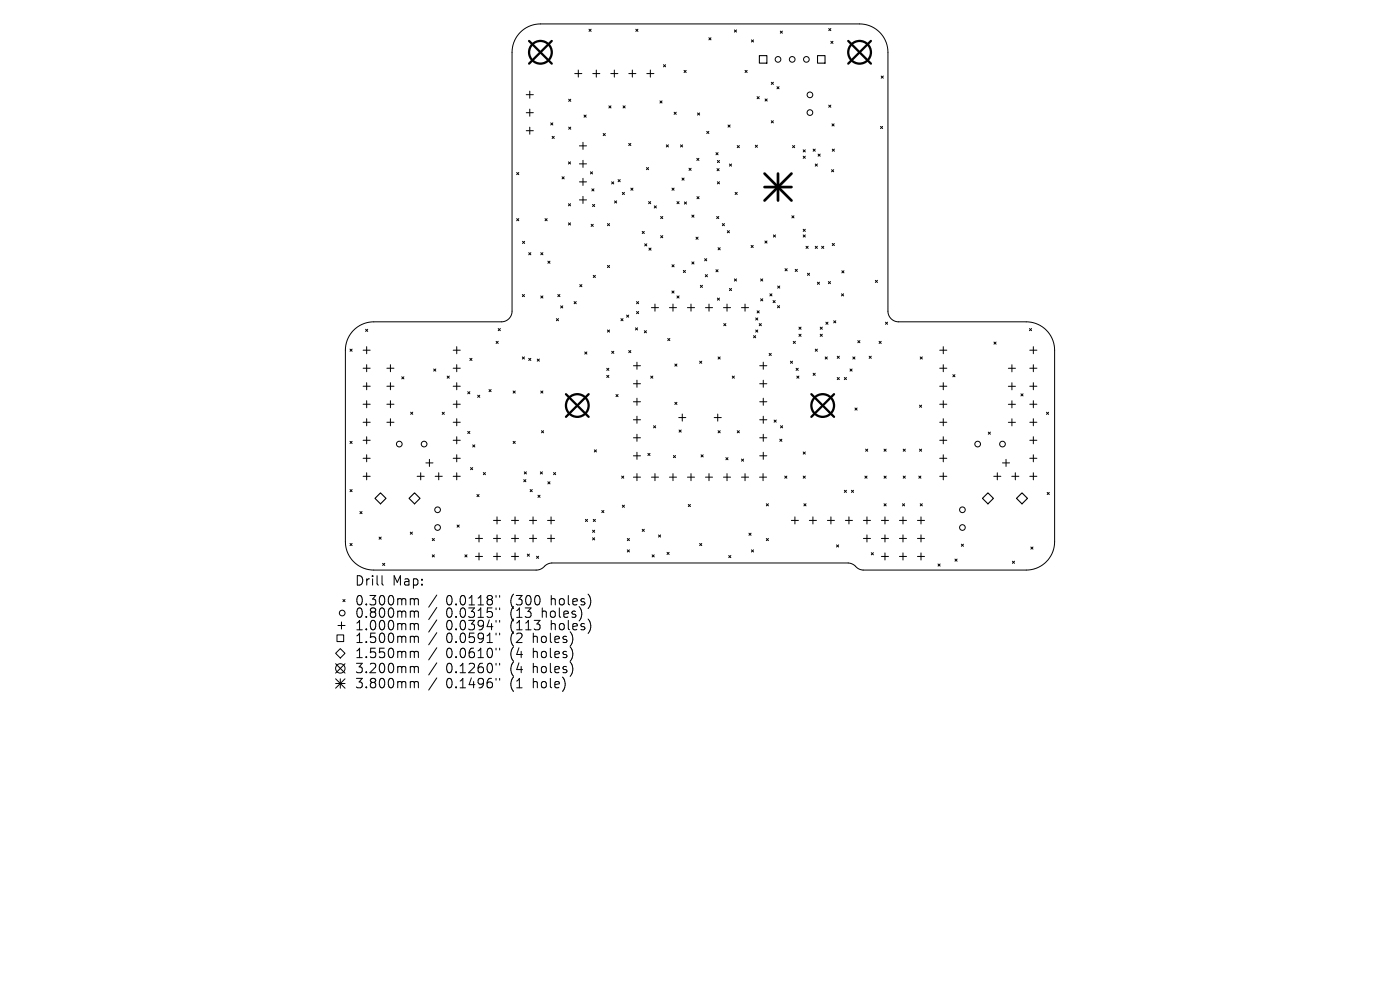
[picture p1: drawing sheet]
<svg xmlns="http://www.w3.org/2000/svg" width="297mm" height="210mm" viewBox="0 0 297 210" stroke-linecap="round" stroke-linejoin="round" font-family="sans-serif">
<defs><g id="words">
<g font-size="2.8">
<text x="75.2" y="124.5">Drill</text>
<text x="83.2" y="124.5">Map:</text>
<text x="75.2" y="128.7">0.300mm</text>
<text x="75.2" y="131.3">0.800mm</text>
<text x="94.6" y="128.7">0.0118&quot;</text>
<text x="94.6" y="131.3">0.0315&quot;</text>
<text x="108.4" y="128.7">(300</text>
<text x="108.4" y="131.3">(13</text>
<text x="115.2" y="131.3">holes)</text>
<text x="117.1" y="128.7">holes)</text>
<text x="75.2" y="134">1.000mm</text>
<text x="75.2" y="136.7">1.500mm</text>
<text x="94.6" y="134">0.0394&quot;</text>
<text x="94.6" y="136.7">0.0591&quot;</text>
<text x="108.4" y="134">(113</text>
<text x="108.4" y="136.7">(2</text>
<text x="113.3" y="136.7">holes)</text>
<text x="117.1" y="134">holes)</text>
<text x="75.2" y="139.9">1.550mm</text>
<text x="75.2" y="143.1">3.200mm</text>
<text x="94.6" y="139.9">0.0610&quot;</text>
<text x="94.6" y="143.1">0.1260&quot;</text>
<text x="108.4" y="139.9">(4</text>
<text x="108.4" y="143.1">(4</text>
<text x="113.3" y="139.9">holes)</text>
<text x="113.3" y="143.1">holes)</text>
<text x="75.2" y="146.3">3.800mm</text>
<text x="94.6" y="146.3">0.1496&quot;</text>
<text x="108.4" y="146.3">(1</text>
<text x="113.3" y="146.3">hole)</text>
</g>
</g></defs>
<g fill="none" stroke="#000" stroke-width=".21">
<path d="M110.4 6.8a6 6 0 0 1 4.2-1.7h67.8a6 6 0 0 1 6 6v54.9a2.26 2.26 0 0 0 2.2 2.3h27.1a6 6 0 0 1 6 6v40.6a6 6 0 0 1-6 6h-34.6l-1-.3-1.3-1-.9-.2h-62.8l-.8 .2-1.4 1-1 .3h-34.6a6 6 0 0 1-6-6v-40.6a6 6 0 0 1 6-6h27.1a2.26 2.26 0 0 0 2.2-2.3v-54.9a6 6 0 0 1 1.8-4.3zM112.4 19.3v1.5M121.9 15.6h1.5M122.7 14.9v1.5M125 6.2l.4 .5M125.4 6.2l-.4 .5M125.8 15.6h1.5M126.5 14.9v1.5M129.6 15.6h1.5M130.3 14.9v1.5M133.4 15.6h1.5M134.1 14.9v1.5"/>
<path d="M134.9 6.2l.4 .5M135.3 6.2l-.4 .5M137.2 15.6h1.5M138 14.9v1.5M140.8 13.7l.4 .5M141.2 13.7l-.4 .5M145.1 14.9l.5 .5M145.6 14.9l-.5 .5M150.4 8l.4 .5M150.8 8l-.4 .5M155.8 6.4l.4 .4M156.2 6.4l-.4 .4"/>
<path d="M158.1 14.9l.4 .5M158.5 14.9l-.4 .5M159.4 8.5l.5 .4M159.9 8.5l-.5 .4M163.6 17.5l.5 .4M164.1 17.5l-.5 .4M164.8 18.4l.5 .4M165.3 18.4l-.5 .4M165.5 6.6l.5 .4M166 6.6l-.5 .4M175.8 6.1l.5 .4M176.3 6.1l-.5 .4"/>
<path d="M176.3 8.8l.4 .4M176.7 8.8l-.4 .4M186.9 16.1l.5 .5M187.4 16.1l-.5 .5M109.6 36.6l.5 .4M110.1 36.6l-.5 .4M111.6 20.1h1.5M111.6 23.9h1.5M111.6 27.7h1.5M112.4 23.2v1.5M112.4 27v1.5M116.8 26.1l.5 .4"/>
<path d="M117.1 28.9l.5 .5M117.3 26.1l-.5 .4M117.6 28.9l-.5 .5M119.2 37.5l.5 .5M119.7 37.5l-.5 .5M120.6 34.3l.4 .5M120.6 21.1l.5 .4M120.6 27l.5 .4M121 34.3l-.4 .5M121.1 21.1l-.5 .4M121.1 27l-.5 .4M122.9 30.9h1.5"/>
<path d="M122.9 34.8h1.5M122.9 38.6h1.5M123.7 30.2v1.5M123.7 34v1.5M123.7 37.8v1.5M123.9 24.4l.5 .5M124.4 24.4l-.5 .5M125.3 36.4l.4 .5M125.7 36.4l-.4 .5M128 28.3l.4 .5M128.4 28.3l-.4 .5M129.2 22.5l.4 .4"/>
<path d="M129.6 22.5l-.4 .4M129.8 38.6l.4 .4M130.2 38.6l-.4 .4M131.1 38.1l.5 .5M131.6 38.1l-.5 .5M132.2 22.5l.4 .4M132.6 22.5l-.4 .4M133.4 30.4l.4 .5M133.8 30.4l-.4 .5M133.8 39.9l.5 .5M134.3 39.9l-.5 .5M137.1 35.5l.5 .5"/>
<path d="M137.6 35.5l-.5 .5M140 21.4l.5 .5M140.5 21.4l-.5 .5M141.4 30.7l.4 .5M141.8 30.7l-.4 .5M142.6 39.9l.4 .5M143 39.9l-.4 .5M143 23.8l.5 .5M143.5 23.8l-.5 .5M144.4 30.7l.4 .5M144.7 37.8l.4 .4M144.8 30.7l-.4 .5"/>
<path d="M145.1 37.8l-.4 .4M146.2 35.7l.4 .4M146.6 35.7l-.4 .4M147.8 33.6l.5 .4M148 24l.4 .4M148.3 33.6l-.5 .4M148.4 24l-.4 .4M149.9 27.9l.5 .4M150.4 27.9l-.5 .4M151.9 32.4l.4 .4M152.1 35.8l.5 .4M152.2 34l.4 .5"/>
<path d="M152.2 38.6l.4 .4M152.3 32.4l-.4 .4M152.6 35.8l-.5 .4M152.6 38.6l-.4 .4M152.6 34l-.4 .5M154.4 26.5l.5 .5M154.7 34.8l.5 .4M154.9 26.5l-.5 .5M155.2 34.8l-.5 .4M156.4 30.9l.5 .4M156.9 30.9l-.5 .4M160.2 30.8l.5 .5"/>
<path d="M160.6 20.5l.5 .4M160.7 30.8l-.5 .5M161.1 20.5l-.5 .4M162.3 21l.5 .4M162.8 21l-.5 .4M163.6 25.6l.5 .5M164.1 25.6l-.5 .5M168.1 30.9l.5 .4M168.6 30.9l-.5 .4M170.4 33.1l.4 .5M170.4 31.8l.4 .4M170.8 33.1l-.4 .5"/>
<path d="M170.8 31.8l-.4 .4M172.5 31.6l.5 .5M173 31.6l-.5 .5M173 34.8l.4 .4M173.4 34.8l-.4 .4M173.6 32.7l.4 .4M174 32.7l-.4 .4M175.8 22.3l.5 .5M176.3 22.3l-.5 .5M176.4 36l.5 .4M176.5 26.3l.5 .4M176.6 31.6l.4 .5"/>
<path d="M176.9 36l-.5 .4M177 26.3l-.5 .4M177 31.6l-.4 .5M186.8 26.8l.4 .5M187.2 26.8l-.4 .5M109.6 46.4l.5 .4M110.1 46.4l-.5 .4M110.8 51.2l.5 .4M111.3 51.2l-.5 .4M112.2 53.6l.4 .4M112.6 53.6l-.4 .4M114.7 53.6l.5 .4"/>
<path d="M115.2 53.6l-.5 .4M115.6 46.4l.5 .4M116.1 46.4l-.5 .4M116.2 55.4l.5 .5M116.7 55.4l-.5 .5M120.6 43.2l.4 .5M120.6 47.3l.4 .4M121 47.3l-.4 .4M121 43.2l-.4 .5M122.9 42.4h1.5M123.7 41.7v1.5M125.4 47.6l.5 .4"/>
<path d="M125.6 40.1l.4 .4M125.7 43.4l.5 .4M125.9 47.6l-.5 .4M125.9 58.4l.4 .5M126 40.1l-.4 .4M126.2 43.4l-.5 .4M126.3 58.4l-.4 .5M128.9 47.4l.4 .5M128.9 56.3l.4 .5M129.3 56.3l-.4 .5M129.3 47.4l-.4 .5M130.4 42.6l.4 .5"/>
<path d="M130.8 42.6l-.4 .5M132 40.8l.5 .5M132.5 40.8l-.5 .5M136.2 49.1l.5 .4M136.7 49.1l-.5 .4M136.8 51.7l.4 .5M137.2 51.7l-.4 .5M137.6 42.8l.4 .4M137.7 52.6l.4 .5M138 42.8l-.4 .4M138.1 52.6l-.4 .5M138.8 43.7l.4 .4"/>
<path d="M139.2 43.7l-.4 .4M140.2 45.9l.4 .5M140.2 50l.4 .4M140.6 50l-.4 .4M140.6 45.9l-.4 .5M142.6 56.2l.4 .4M143 56.2l-.4 .4M143.6 42.8l.5 .4M144.1 42.8l-.5 .4M145 57.4l.4 .4M145.2 42.8l.4 .5M145.4 57.4l-.4 .4"/>
<path d="M145.6 42.8l-.4 .5M146.8 45.6l.4 .5M146.8 55.6l.4 .4M147.2 55.6l-.4 .4M147.2 45.6l-.4 .5M147.7 50.3l.4 .5M147.9 41.7l.4 .5M148.1 50.3l-.4 .5M148.3 41.7l-.4 .5M149.5 54.9l.4 .4M149.6 58.3l.5 .4M149.9 54.9l-.4 .4"/>
<path d="M150.1 58.3l-.5 .4M151.9 57.2l.4 .5M152 45.9l.5 .5M152.3 57.2l-.4 .5M152.3 52.5l.5 .5M152.5 45.9l-.5 .5M152.8 52.5l-.5 .5M153.2 47.4l.5 .5M153.7 47.4l-.5 .5M154.3 48.9l.4 .5M154.7 48.9l-.4 .5M155.8 59.2l.4 .4"/>
<path d="M155.9 40.8l.5 .5M156.2 59.2l-.4 .4M156.4 40.8l-.5 .5M159.3 52.1l.5 .4M159.8 52.1l-.5 .4M161.4 59.2l.4 .4M161.8 59.2l-.4 .4M162.3 51.1l.4 .5M162.7 51.1l-.4 .5M164.1 49.8l.4 .5M164.5 49.8l-.4 .5M166.5 57l.5 .4"/>
<path d="M167 57l-.5 .4M168 45.8l.4 .4M168.4 45.8l-.4 .4M168.7 57.1l.5 .5M169.2 57.1l-.5 .5M170.4 48.6l.4 .5M170.4 49.8l.4 .5M170.8 48.6l-.4 .5M170.8 49.8l-.4 .5M171 52.2l.4 .5M171.3 58l.4 .4M171.4 52.2l-.4 .5"/>
<path d="M171.7 58l-.4 .4M173 52.2l.4 .5M173.4 52.2l-.4 .5M173.4 59.9l.5 .4M173.9 59.9l-.5 .4M174.3 52.2l.5 .5M174.8 52.2l-.5 .5M175.7 59.7l.5 .5M176.2 59.7l-.5 .5M176.6 51.6l.4 .5M177 51.6l-.4 .5M178.6 57.4l.4 .5"/>
<path d="M179 57.4l-.4 .5M185.7 59.5l.5 .4M186.2 59.5l-.5 .4M74.2 74.1l.5 .4M74.7 74.1l-.5 .4M77 74.3h1.5M77 78.1h1.5M77.6 69.8l.4 .5M77.8 73.5v1.5M77.8 77.4v1.5M78 69.8l-.4 .5M82.1 78.1h1.5"/>
<path d="M82.8 77.4v1.5M85.2 79.9l.5 .5M85.7 79.9l-.5 .5M92 78.3l.5 .4M92.5 78.3l-.5 .4M94.9 79.8l.4 .4M95.3 79.8l-.4 .4M96.1 74.3h1.5M96.1 78.1h1.5M96.9 73.5v1.5M96.9 77.4v1.5M99.7 76l.4 .5"/>
<path d="M100.1 76l-.4 .5M105.2 72.4l.5 .5M105.7 72.4l-.5 .5M105.7 69.7l.4 .4M106.1 69.7l-.4 .4M110.8 62.5l.5 .4M110.8 75.7l.5 .5M111.3 62.5l-.5 .4M111.3 75.7l-.5 .5M112.2 76l.4 .5M112.6 76l-.4 .5M114 76.2l.4 .4"/>
<path d="M114.4 76.2l-.4 .4M114.7 62.8l.5 .4M115.2 62.8l-.5 .4M118 67.6l.5 .4M118.3 62.5l.5 .4M118.5 67.6l-.5 .4M118.8 62.5l-.5 .4M118.9 64.9l.5 .4M119.4 64.9l-.5 .4M121.8 64l.4 .4M122.2 64l-.4 .4M123 60.4l.4 .4"/>
<path d="M123.4 60.4l-.4 .4M124.1 74.7l.4 .4M124.5 74.7l-.4 .4M128.7 78.1l.5 .5M128.7 79.6l.5 .5M128.9 70l.4 .4M129.2 79.6l-.5 .5M129.2 78.1l-.5 .5M129.3 70l-.4 .4M129.8 74.5l.4 .5M130.2 74.5l-.4 .5M131.7 67.6l.5 .4"/>
<path d="M132.2 67.6l-.5 .4M132.9 66.8l.5 .5M133.4 66.8l-.5 .5M133.4 74.4l.4 .4M133.8 74.4l-.4 .4M134.4 77.6h1.5M134.8 69.5l.5 .5M135 64l.5 .4M135 66.1l.5 .4M135.1 76.8v1.5M135.3 69.5l-.5 .5M135.5 64l-.5 .4"/>
<path d="M135.5 66.1l-.5 .4M136.7 70.1l.4 .5M137.1 70.1l-.4 .5M138 79.8l.5 .4M138.2 65.3h1.5M138.5 79.8l-.5 .4M138.9 64.5v1.5M141.7 71.8l.4 .5M142 65.3h1.5M142.1 71.8l-.4 .5M142.5 61.7l.5 .5M142.8 64.5v1.5"/>
<path d="M143 61.7l-.5 .5M143.2 77.2l.4 .5M143.6 62.8l.5 .4M143.6 77.2l-.4 .5M144.1 62.8l-.5 .4M145.8 65.3h1.5M146.6 64.5v1.5M148.4 76.6l.5 .5M148.6 60.5l.4 .5M148.9 76.6l-.5 .5M149 60.5l-.4 .5M149.7 65.3h1.5"/>
<path d="M150.4 64.5v1.5M152.2 63.2l.4 .5M152.3 75.7l.5 .5M152.6 63.2l-.4 .5M152.8 75.7l-.5 .5M153.5 65.3h1.5M153.5 68.6l.5 .5M154 68.6l-.5 .5M154.2 64.5v1.5M154.7 61.2l.5 .4M155.2 61.2l-.5 .4M155.3 79.8l.5 .4"/>
<path d="M155.8 79.8l-.5 .4M157.3 65.3h1.5M158.1 64.5v1.5M159.9 71.2l.4 .5M160.3 71.2l-.4 .5M160.3 67.4l.5 .5M160.3 70l.5 .4M160.6 65.9l.5 .5M160.8 67.4l-.5 .5M160.8 70l-.5 .4M161.1 65.9l-.5 .5M161.1 68.6l.4 .5"/>
<path d="M161.2 77.6h1.5M161.4 63.4l.4 .4M161.5 68.6l-.4 .5M161.8 63.4l-.4 .4M161.9 76.8v1.5M163.2 75l.4 .4M163.3 62.3l.5 .5M163.6 75l-.4 .4M163.8 62.3l-.5 .5M164 63.8l.4 .4M164.4 63.8l-.4 .4M164.9 64.8l.5 .5"/>
<path d="M165 60.7l.4 .4M165.4 64.8l-.5 .5M165.4 60.7l-.4 .4M167.7 76.6l.4 .5M168.1 76.6l-.4 .5M168.3 72.4l.4 .5M168.7 72.4l-.4 .5M168.9 78.1l.4 .5M169 79.8l.5 .4M169.3 78.1l-.4 .5M169.5 69.4l.4 .4M169.5 79.8l-.5 .4"/>
<path d="M169.5 70.9l.4 .5M169.9 69.4l-.4 .4M169.9 70.9l-.4 .5M172.5 79.2l.5 .4M173 79.2l-.5 .4M173 74.1l.4 .4M173.4 74.1l-.4 .4M174 70.9l.5 .5M174 69.4l.5 .4M174.5 69.4l-.5 .4M174.5 70.9l-.5 .5M175.1 75.7l.4 .5"/>
<path d="M175.2 68.3l.5 .5M175.5 75.7l-.4 .5M175.7 68.3l-.5 .5M176.9 68l.4 .5M177.3 68l-.4 .5M177.6 75.6l.5 .4M178.1 75.6l-.5 .4M178.5 62.3l.5 .5M179 62.3l-.5 .5M180.3 78.3l.5 .4M180.8 78.3l-.5 .4M180.9 75.7l.5 .5"/>
<path d="M181.4 75.7l-.5 .5M182 72.3l.4 .4M182.4 72.3l-.4 .4M184.4 75.6l.4 .4M184.8 75.6l-.4 .4M186.5 72.4l.4 .5M186.9 72.4l-.4 .5M187.8 68.3l.5 .5M188.3 68.3l-.5 .5M195.2 75.7l.5 .5M195.7 75.7l-.5 .5M199.4 74.3h1.5"/>
<path d="M199.4 78.1h1.5M200.1 73.5v1.5M200.1 77.4v1.5M202.1 79.5l.5 .4M202.6 79.5l-.5 .4M210.9 72.6l.4 .4M211.3 72.6l-.4 .4M213.9 78.1h1.5M214.7 77.4v1.5M218.4 69.7l.4 .4M218.5 74.3h1.5M218.5 78.1h1.5"/>
<path d="M218.8 69.7l-.4 .4M219.2 73.5v1.5M219.2 77.4v1.5M74.2 93.6l.5 .5M74.7 93.6l-.5 .5M77 81.9h1.5M77 85.8h1.5M77 89.6h1.5M77 93.4h1.5M77 97.2h1.5M77.8 81.2v1.5M77.8 85v1.5"/>
<path d="M77.8 88.8v1.5M77.8 92.6v1.5M77.8 96.5v1.5M82.1 81.9h1.5M82.1 85.8h1.5M82.1 89.6h1.5M82.8 81.2v1.5M82.8 85v1.5M82.8 88.8v1.5M87.1 87.4l.5 .5M87.6 87.4l-.5 .5M90.3 98.2h1.6"/>
<path d="M91.1 97.4v1.5M93.8 87.5l.5 .4M94.3 87.5l-.5 .4M96.1 81.9h1.5M96.1 85.8h1.5M96.1 89.6h1.5M96.1 93.4h1.5M96.1 97.2h1.5M96.9 81.2v1.5M96.9 85v1.5M96.9 88.8v1.5M96.9 92.6v1.5"/>
<path d="M96.9 96.5v1.5M99.2 83.1l.5 .4M99.2 91.5l.5 .5M99.7 83.1l-.5 .4M99.7 91.5l-.5 .5M99.8 99.2l.5 .4M100.3 99.2l-.5 .4M100.3 94.4l.4 .4M100.7 94.4l-.4 .4M101.3 83.8l.5 .5M101.8 83.8l-.5 .5M103.7 82.6l.5 .5"/>
<path d="M104.2 82.6l-.5 .5M108.9 82.9l.4 .5M108.9 93.6l.4 .5M109.3 82.9l-.4 .5M109.3 93.6l-.4 .5M114.7 82.9l.5 .5M114.9 91.4l.4 .4M115.2 82.9l-.5 .5M115.3 91.4l-.4 .4M126.1 95.4l.4 .5M126.5 95.4l-.4 .5M130.7 83.7l.4 .4"/>
<path d="M131.1 83.7l-.4 .4M134.4 81.4h1.5M134.4 85.2h1.5M134.4 89h1.5M134.4 92.9h1.5M134.4 96.7h1.5M135.1 80.7v1.5M135.1 84.5v1.5M135.1 88.3v1.5M135.1 92.1v1.5M135.1 95.9v1.5M137.4 96.2l.5 .4"/>
<path d="M137.9 96.2l-.5 .4M138.6 90.3l.5 .5M139.1 90.3l-.5 .5M142.9 96.6l.4 .5M143.2 85.3l.4 .5M143.3 96.6l-.4 .5M143.6 85.3l-.4 .5M144 88.6h1.5M144.1 91.2l.4 .5M144.5 91.2l-.4 .5M144.7 87.8v1.5M148.7 96.5l.5 .4"/>
<path d="M149.2 96.5l-.5 .4M151.5 88.6h1.5M152.3 87.8v1.5M152.3 91.4l.5 .4M152.8 91.4l-.5 .4M154 97.1l.4 .4M154.4 97.1l-.4 .4M156.4 91.4l.5 .4M156.9 91.4l-.5 .4M157.3 97.4l.5 .4M157.8 97.4l-.5 .4M161.2 81.4h1.5"/>
<path d="M161.2 85.2h1.5M161.2 89h1.5M161.2 92.9h1.5M161.2 96.7h1.5M161.9 80.7v1.5M161.9 84.5v1.5M161.9 88.3v1.5M161.9 92.1v1.5M161.9 95.9v1.5M164.2 89.1l.5 .5M164.7 89.1l-.5 .5M165.4 93.2l.5 .4"/>
<path d="M165.6 90.3l.4 .5M165.9 93.2l-.5 .4M166 90.3l-.4 .5M170.4 95.9l.4 .4M170.8 95.9l-.4 .4M177.6 80.1l.5 .4M178.1 80.1l-.5 .4M179.1 80.1l.5 .4M179.6 80.1l-.5 .4M181.4 86.5l.4 .5M181.8 86.5l-.4 .5M183.6 95.3l.5 .4"/>
<path d="M184.1 95.3l-.5 .4M187.5 95.3l.5 .4M188 95.3l-.5 .4M191.6 95.3l.5 .4M192.1 95.3l-.5 .4M195.1 95.3l.4 .4M195.1 85.9l.4 .5M195.5 85.9l-.4 .5M195.5 95.3l-.4 .4M199.4 81.9h1.5M199.4 85.8h1.5M199.4 89.6h1.5"/>
<path d="M199.4 93.4h1.5M199.4 97.2h1.5M200.1 81.2v1.5M200.1 85v1.5M200.1 88.8v1.5M200.1 92.6v1.5M200.1 96.5v1.5M209.7 91.7l.4 .4M210.1 91.7l-.4 .4M212.7 98.2h1.5M213.4 97.4v1.5M213.9 81.9h1.5"/>
<path d="M213.9 85.8h1.5M213.9 89.6h1.5M214.7 81.2v1.5M214.7 85v1.5M214.7 88.8v1.5M216.6 83.5l.4 .5M217 83.5l-.4 .5M218.5 81.9h1.5M218.5 85.8h1.5M218.5 89.6h1.5M218.5 93.4h1.5M218.5 97.2h1.5"/>
<path d="M219.2 81.2v1.5M219.2 85v1.5M219.2 88.8v1.5M219.2 92.6v1.5M219.2 96.5v1.5M222 87.5l.5 .4M222.5 87.5l-.5 .4M74.2 103.9l.5 .4M74.2 115.3l.5 .4M74.7 103.9l-.5 .4M74.7 115.3l-.5 .4M76.4 108.5l.4 .5"/>
<path d="M76.8 108.5l-.4 .5M77 101h1.5M77.8 100.3v1.5M80.4 113.9l.5 .5M80.9 113.9l-.5 .5M81.2 119.5l.4 .5M81.6 119.5l-.4 .5M87 112.9l.5 .4M87.5 112.9l-.5 .4M88.5 101h1.5M89.3 100.3v1.5M91.7 114.2l.5 .5"/>
<path d="M91.7 117.7l.5 .4M92.2 114.2l-.5 .5M92.2 117.7l-.5 .4M92.3 101h1.5M93.1 100.3v1.5M96.1 101h1.5M96.9 100.3v1.5M97 111.4l.4 .4M97.4 111.4l-.4 .4M98.6 117.7l.5 .4M99.1 117.7l-.5 .4M100.9 114.2h1.5"/>
<path d="M100.9 118h1.5M101.2 104.9l.4 .5M101.6 113.5v1.5M101.6 117.3v1.5M101.6 104.9l-.4 .5M102.5 100.2l.5 .5M103 100.2l-.5 .5M104.7 114.2h1.5M104.7 118h1.5M104.7 110.4h1.5M105.4 109.6v1.5M105.4 113.5v1.5"/>
<path d="M105.4 117.3v1.5M108.5 114.2h1.5M108.5 118h1.5M108.5 110.4h1.5M109.3 109.6v1.5M109.3 113.5v1.5M109.3 117.3v1.5M111.1 101.7l.5 .5M111.2 100.1l.5 .4M111.6 101.7l-.5 .5M111.7 100.1l-.5 .4M111.9 117.5l.4 .5"/>
<path d="M112.3 117.5l-.4 .5M112.3 114.2h1.5M112.3 110.4h1.5M112.5 103.9l.4 .4M112.9 103.9l-.4 .4M113.1 109.6v1.5M113.1 113.5v1.5M113.8 118l.5 .4M114.1 105.1l.5 .4M114.3 118l-.5 .4M114.6 105.1l-.5 .4M114.6 100.1l.5 .4"/>
<path d="M115.1 100.1l-.5 .4M116.2 114.2h1.5M116.2 110.4h1.5M116.2 102.2l.5 .4M116.7 102.2l-.5 .4M116.9 109.6v1.5M116.9 113.5v1.5M117.4 100.2l.5 .5M117.9 100.2l-.5 .5M124.2 110.2l.4 .4M124.6 110.2l-.4 .4M125.7 112.5l.5 .4"/>
<path d="M125.7 114.1l.5 .4M125.9 110.2l.4 .4M126.2 112.5l-.5 .4M126.2 114.1l-.5 .4M126.3 110.2l-.4 .4M127.7 108.3l.4 .4M128.1 108.3l-.4 .4M131.9 101l.4 .4M132 107.2l.5 .4M132.3 101l-.4 .4M132.5 107.2l-.5 .4M133.1 114.2l.4 .5"/>
<path d="M133.1 116.6l.4 .5M133.5 114.2l-.4 .5M133.5 116.6l-.4 .5M134.4 101.2h1.5M135.1 100.5v1.5M136.2 112.3l.5 .4M136.7 112.3l-.5 .4M138.2 101.2h1.5M138.3 117.7l.5 .4M138.8 117.7l-.5 .4M138.9 100.5v1.5M139.7 113.5l.5 .4"/>
<path d="M140.2 113.5l-.5 .4M141.5 117.2l.5 .4M142 117.2l-.5 .4M142 101.2h1.5M142.8 100.5v1.5M145.8 101.2h1.5M146 107l.5 .5M146.5 107l-.5 .5M146.6 100.5v1.5M148.4 115.3l.5 .4M148.9 115.3l-.5 .4M149.7 101.2h1.5"/>
<path d="M150.4 100.5v1.5M153.5 101.2h1.5M154.2 100.5v1.5M154.6 117.8l.4 .5M155 117.8l-.4 .5M157.3 101.2h1.5M158.1 100.5v1.5M158.9 113.1l.4 .5M159.3 113.1l-.4 .5M159.4 116.6l.5 .5M159.9 116.6l-.5 .5M161.1 101.2h1.5"/>
<path d="M161.9 100.5v1.5M162.6 106.9l.4 .4M162.6 114.2l.4 .5M163 106.9l-.4 .4M163 114.2l-.4 .5M166.5 101l.4 .4M166.9 101l-.4 .4M167.9 110.4h1.5M168.6 109.6v1.5M170.4 101l.4 .4M170.5 106.9l.5 .4M170.8 101l-.4 .4"/>
<path d="M171 106.9l-.5 .4M171.7 110.4h1.5M172.5 109.6v1.5M175.5 110.4h1.5M176.3 109.6v1.5M177.5 115.6l.4 .4M177.9 115.6l-.4 .4M179.1 104l.5 .5M179.3 110.4h1.5M179.6 104l-.5 .5M180.1 109.6v1.5M180.6 104l.5 .5"/>
<path d="M181.1 104l-.5 .5M183.2 114.2h1.5M183.2 110.4h1.5M183.5 101l.4 .4M183.9 109.6v1.5M183.9 113.5v1.5M183.9 101l-.4 .4M184.8 117.2l.5 .5M185.3 117.2l-.5 .5M187 114.2h1.5M187 118h1.5M187 110.4h1.5"/>
<path d="M187.5 101l.5 .4M187.5 106.9l.5 .4M187.7 109.6v1.5M187.7 113.5v1.5M187.7 117.3v1.5M188 101l-.5 .4M188 106.9l-.5 .4M190.8 114.2h1.5M190.8 118h1.5M190.8 110.4h1.5M191.5 106.9l.4 .4M191.6 109.6v1.5"/>
<path d="M191.6 113.5v1.5M191.6 117.3v1.5M191.6 101l.5 .4M191.9 106.9l-.4 .4M192.1 101l-.5 .4M194.6 114.2h1.5M194.6 118h1.5M194.6 110.4h1.5M194.9 101l.5 .4M195.2 106.9l.5 .4M195.4 101l-.5 .4M195.4 109.6v1.5"/>
<path d="M195.4 113.5v1.5M195.4 117.3v1.5M195.7 106.9l-.5 .4M199 119.6l.4 .5M199.4 101h1.5M199.4 119.6l-.4 .5M200.1 100.3v1.5M202.6 118.6l.4 .4M203 118.6l-.4 .4M203.9 115.4l.5 .5M204.4 115.4l-.5 .5M210.8 101h1.5"/>
<path d="M211.6 100.3v1.5M214.6 101h1.5M214.8 119l.4 .5M215.2 119l-.4 .5M215.4 100.3v1.5M218.5 101h1.5M218.7 116l.4 .5M219.1 116l-.4 .5M219.2 100.3v1.5M222.2 104.5l.4 .4M222.6 104.5l-.4 .4M71.2 138.6l1-1 1 1-1 1z"/>
<path d="M71.5 134.7h1.4v1.4h-1.4zM71.7 132.7h1.5M72.4 131.9v1.5M72.7 127.2l.5 .4M73.2 127.2l-.5 .4M81 122.1v1.7l.3 .3M87.3 127h.3l.3 .3M87.3 129.6l.5 .1 .1 .2M87.3 132.3l.5 .1 .1 .2M87.3 135h.3l.3 .3M87.3 138.2l.5 .1 .1 .2M87.9 127.3l.3-.3 .5 .1 .1 1.2"/>
<path d="M87.9 127.3v1M87.9 129.9v1.1M87.9 132.6v1M87.9 135.3v1M87.9 138.5v1M87.9 129.9l.3-.3 .5 .1 .1 1.3M87.9 132.6l.3-.3 .5 .1 .1 1.2M87.9 135.3l.3-.3 .5 .1 .1 1.2M87.9 138.5l.3-.3 .5 .1 .1 1.2M92.7 126.2l-1.8 2.6M92.7 128.9l-1.8 2.5M92.7 131.5l-1.8 2.6"/>
<path d="M92.7 134.2l-1.8 2.6M92.7 137.4l-1.8 2.6M105.2 126.3v.4M105.2 129v.3M105.2 131.6v.4M105.2 134.3v.4M105.2 137.5v.4M106 126.3v.4M106 129v.3M106 131.6v.4M106 134.3v.4M106 137.5v.4"/>
<path d="M71.2 140.8l2 2M71.2 144l2 2M71.2 145h2M72.2 144v2M73.2 140.8l-2 2M73.2 144l-2 2M87.3 141.4l.5 .1 .1 .2M87.3 144.6l.5 .1 .1 .2M87.9 141.7v1M87.9 144.9v1M87.9 141.7l.3-.3 .5 .1 .1 1.2M87.9 144.9l.3-.3 .5 .1 .1 1.2"/>
<path d="M92.7 140.6l-1.8 2.6M92.7 143.8l-1.8 2.6M105.2 140.7v.4M105.2 143.9v.4M106 140.7v.4M106 143.9v.4"/>
<circle cx="165.1" cy="12.6" r=".6"/>
<circle cx="168.1" cy="12.6" r=".6"/>
<circle cx="171.1" cy="12.6" r=".6"/>
<circle cx="171.8" cy="23.9" r=".6"/>
<circle cx="171.8" cy="20.1" r=".6"/>
<circle cx="84.7" cy="94.2" r=".6"/>
<circle cx="90" cy="94.2" r=".6"/>
<circle cx="207.4" cy="94.2" r=".6"/>
<circle cx="212.7" cy="94.2" r=".6"/>
<circle cx="92.8" cy="108.1" r=".6"/>
<circle cx="92.8" cy="111.9" r=".6"/>
<circle cx="204.2" cy="108.1" r=".6"/>
<circle cx="204.2" cy="111.9" r=".6"/>
<circle cx="72.6" cy="130" r=".6"/>
<circle cx="72.2" cy="141.8" r="1"/>
</g>
<path d="M161.1 11.8h1.6v1.6h-1.6zM173.4 11.8h1.6v1.6h-1.6zM80.7 104.6l1.2 1.1-1.2 1.2-1.1-1.2zM86.8 105.7l1.1-1.1 1.2 1.1-1.2 1.2zM208.4 105.7l1.2-1.1 1.2 1.1-1.2 1.2zM215.6 105.7l1.2-1.1 1.2 1.1-1.2 1.2z" fill="none" stroke="#000" stroke-width=".23"/>
<g fill="none" stroke="#000" stroke-width=".48">
<path d="M112.2 8.7l4.9 4.8M117.1 8.7l-4.9 4.8M179.9 8.7l4.9 4.8M184.8 8.7l-4.9 4.8M120.1 83.6l4.8 4.8M124.9 83.6l-4.8 4.8M172.1 83.6l4.8 4.8M176.9 83.6l-4.8 4.8"/>
<circle cx="114.6" cy="11.1" r="2.41"/>
<circle cx="182.4" cy="11.1" r="2.41"/>
<circle cx="122.5" cy="86" r="2.41"/>
<circle cx="174.5" cy="86" r="2.41"/>
</g>
<path d="M162.2 36.8l5.7 5.7M162.2 39.7h5.7M165.1 36.8v5.7M167.9 36.8l-5.7 5.7" fill="none" stroke="#000" stroke-width=".57"/>
<use href="#words"/>
</svg>
